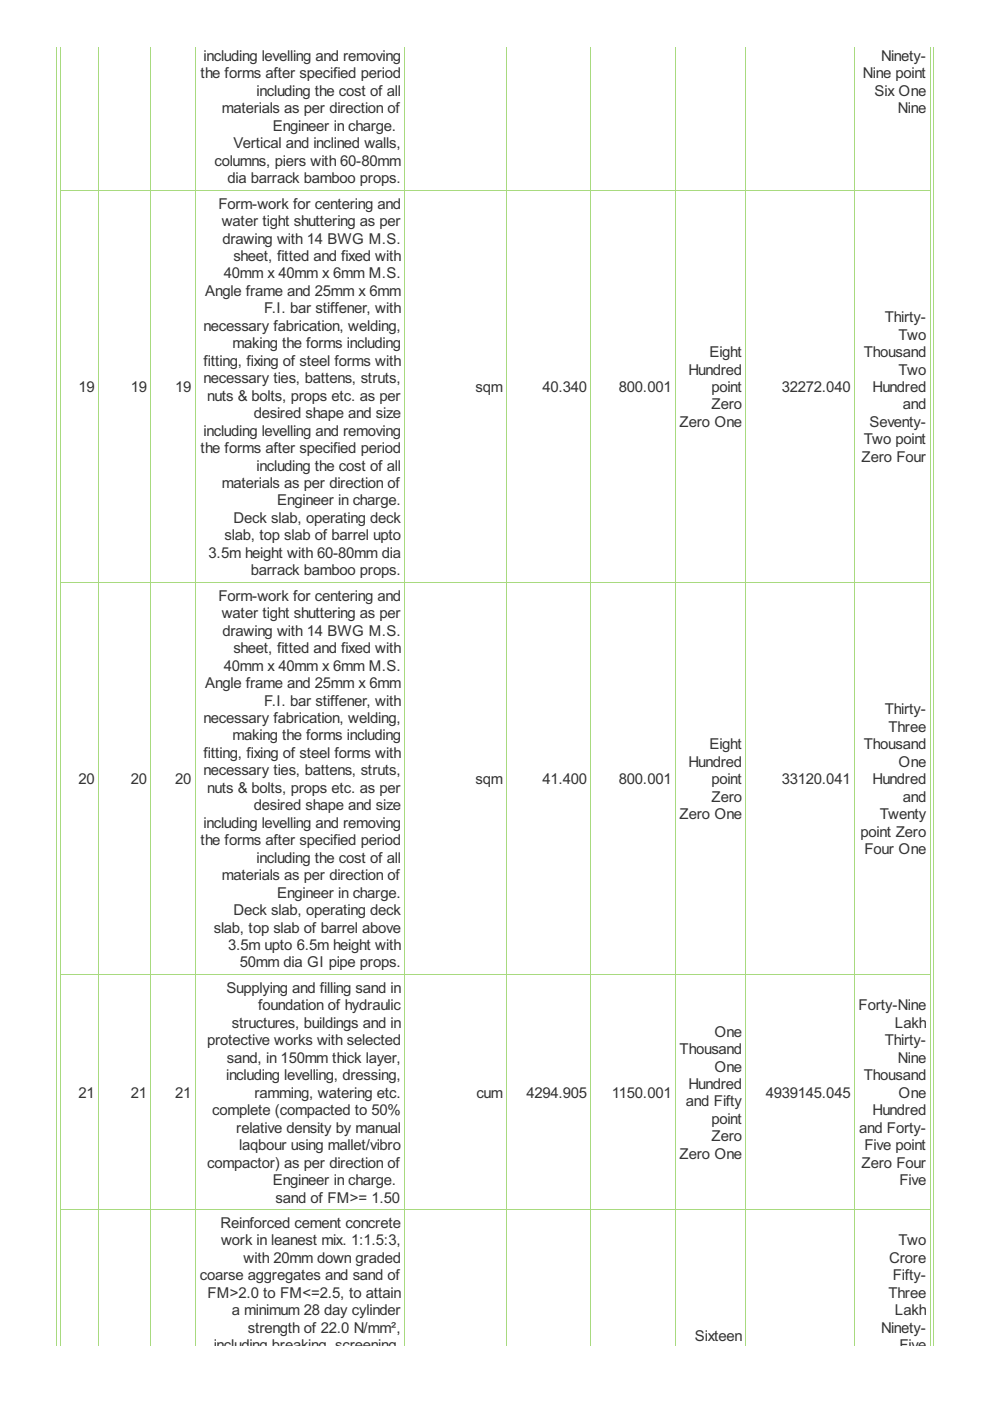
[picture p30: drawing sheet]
<svg xmlns="http://www.w3.org/2000/svg" width="210mm" height="297mm" viewBox="0 0 210 297" stroke-linecap="round" stroke-linejoin="round" font-family="sans-serif">
<defs><g id="words">
<g font-size="3.5" fill="#333">
<text x="42.5" y="16.6">the forms after specified period</text>
<text x="43.2" y="12.9">including levelling and removing</text>
<text x="183" y="16.6">Nine point</text>
<text x="186.8" y="12.9">Ninety-</text>
<text x="54.4" y="20.3">including the cost of all</text>
<text x="185.4" y="20.3">Six One</text>
<text x="47" y="24">materials as per direction of</text>
<text x="57.9" y="27.7">Engineer in charge.</text>
<text x="190.4" y="24">Nine</text>
<text x="45.5" y="35.1">columns, piers with 60-80mm</text>
<text x="49.5" y="31.4">Vertical and inclined walls,</text>
<text x="48.2" y="38.8">dia barrack bamboo props.</text>
<text x="46.3" y="44.2">Form-work for centering and</text>
<text x="47" y="47.9">water tight shuttering as per</text>
<text x="47.2" y="51.6">drawing with 14 BWG M.S.</text>
<text x="47.5" y="59">40mm x 40mm x 6mm M.S.</text>
<text x="49.5" y="55.3">sheet, fitted and fixed with</text>
<text x="43.5" y="62.7">Angle frame and 25mm x 6mm</text>
<text x="43.2" y="70.2">necessary fabrication, welding,</text>
<text x="56" y="66.4">F.I. bar stiffener, with</text>
<text x="187.6" y="68.3">Thirty-</text>
<text x="43.2" y="77.6">fitting, fixing of steel forms with</text>
<text x="49.3" y="73.9">making the forms including</text>
<text x="150.4" y="75.7">Eight</text>
<text x="183.1" y="75.7">Thousand</text>
<text x="190.5" y="72">Two</text>
<text x="16.6" y="83.1">19</text>
<text x="27.7" y="83.1">19</text>
<text x="37.1" y="83.1">19</text>
<text x="43.2" y="81.3">necessary ties, battens, struts,</text>
<text x="100.8" y="83.1">sqm</text>
<text x="115" y="83.1">40.340</text>
<text x="131.2" y="83.1">800.001</text>
<text x="145.9" y="79.4">Hundred</text>
<text x="150.8" y="83.1">point</text>
<text x="165.8" y="83.1">32272.040</text>
<text x="185" y="83.1">Hundred</text>
<text x="190.5" y="79.4">Two</text>
<text x="43.9" y="85">nuts &amp; bolts, props etc. as per</text>
<text x="53.8" y="88.7">desired shape and size</text>
<text x="150.9" y="86.8">Zero</text>
<text x="191.4" y="86.8">and</text>
<text x="43.2" y="92.4">including levelling and removing</text>
<text x="144.1" y="90.5">Zero One</text>
<text x="183.1" y="94.2">Two point</text>
<text x="184.4" y="90.5">Seventy-</text>
<text x="42.5" y="96.1">the forms after specified period</text>
<text x="54.4" y="99.8">including the cost of all</text>
<text x="182.7" y="97.9">Zero Four</text>
<text x="47" y="103.5">materials as per direction of</text>
<text x="58.8" y="107.2">Engineer in charge.</text>
<text x="49.5" y="110.9">Deck slab, operating deck</text>
<text x="44.2" y="118.3">3.5m height with 60-80mm dia</text>
<text x="47.6" y="114.6">slab, top slab of barrel upto</text>
<text x="53.2" y="122">barrack bamboo props.</text>
<text x="46.3" y="127.4">Form-work for centering and</text>
<text x="47" y="131.1">water tight shuttering as per</text>
<text x="47.2" y="134.8">drawing with 14 BWG M.S.</text>
<text x="47.5" y="142.2">40mm x 40mm x 6mm M.S.</text>
<text x="49.5" y="138.5">sheet, fitted and fixed with</text>
<text x="43.5" y="145.9">Angle frame and 25mm x 6mm</text>
<text x="56" y="149.6">F.I. bar stiffener, with</text>
<text x="43.2" y="153.3">necessary fabrication, welding,</text>
<text x="187.6" y="151.4">Thirty-</text>
<text x="188.4" y="155.1">Three</text>
<text x="43.2" y="160.7">fitting, fixing of steel forms with</text>
<text x="49.3" y="157">making the forms including</text>
<text x="150.4" y="158.9">Eight</text>
<text x="183.1" y="158.9">Thousand</text>
<text x="16.6" y="166.3">20</text>
<text x="27.7" y="166.3">20</text>
<text x="37.1" y="166.3">20</text>
<text x="43.2" y="164.4">necessary ties, battens, struts,</text>
<text x="100.8" y="166.3">sqm</text>
<text x="115" y="166.3">41.400</text>
<text x="131.2" y="166.3">800.001</text>
<text x="145.9" y="162.6">Hundred</text>
<text x="150.8" y="166.3">point</text>
<text x="165.8" y="166.3">33120.041</text>
<text x="185" y="166.3">Hundred</text>
<text x="190.5" y="162.6">One</text>
<text x="43.9" y="168.1">nuts &amp; bolts, props etc. as per</text>
<text x="53.8" y="171.8">desired shape and size</text>
<text x="144.1" y="173.7">Zero One</text>
<text x="150.9" y="170">Zero</text>
<text x="186.5" y="173.7">Twenty</text>
<text x="191.4" y="170">and</text>
<text x="42.5" y="179.2">the forms after specified period</text>
<text x="43.2" y="175.5">including levelling and removing</text>
<text x="182.5" y="177.4">point Zero</text>
<text x="54.4" y="182.9">including the cost of all</text>
<text x="183.3" y="181.1">Four One</text>
<text x="47" y="186.6">materials as per direction of</text>
<text x="58.8" y="190.3">Engineer in charge.</text>
<text x="45.3" y="197.7">slab, top slab of barrel above</text>
<text x="49.5" y="194">Deck slab, operating deck</text>
<text x="48.4" y="201.4">3.5m upto 6.5m height with</text>
<text x="50.9" y="205.1">50mm dia GI pipe props.</text>
<text x="48" y="210.5">Supplying and filling sand in</text>
<text x="54.7" y="214.2">foundation of hydraulic</text>
<text x="182" y="214.2">Forty-Nine</text>
<text x="43.9" y="221.6">protective works with selected</text>
<text x="49.2" y="217.9">structures, buildings and in</text>
<text x="151.5" y="219.8">One</text>
<text x="187.6" y="221.6">Thirty-</text>
<text x="189.8" y="217.9">Lakh</text>
<text x="48.1" y="225.3">sand, in 150mm thick layer,</text>
<text x="144.1" y="223.5">Thousand</text>
<text x="151.5" y="227.2">One</text>
<text x="190.4" y="225.3">Nine</text>
<text x="16.6" y="232.7">21</text>
<text x="27.7" y="232.7">21</text>
<text x="37.1" y="232.7">21</text>
<text x="47.9" y="229">including levelling, dressing,</text>
<text x="54" y="232.7">ramming, watering etc.</text>
<text x="101" y="232.7">cum</text>
<text x="111.6" y="232.7">4294.905</text>
<text x="129.7" y="232.7">1150.001</text>
<text x="145.9" y="230.9">Hundred</text>
<text x="162.4" y="232.7">4939145.045</text>
<text x="183.1" y="229">Thousand</text>
<text x="190.5" y="232.7">One</text>
<text x="45" y="236.4">complete (compacted to 50%</text>
<text x="145.4" y="234.6">and Fifty</text>
<text x="150.8" y="238.3">point</text>
<text x="185" y="236.4">Hundred</text>
<text x="50.1" y="240.1">relative density by manual</text>
<text x="50.7" y="243.8">laqbour using mallet/vibro</text>
<text x="144.1" y="245.7">Zero One</text>
<text x="150.9" y="242">Zero</text>
<text x="182.1" y="240.1">and Forty-</text>
<text x="183.3" y="243.8">Five point</text>
<text x="43.9" y="247.5">compactor) as per direction of</text>
<text x="57.9" y="251.3">Engineer in charge.</text>
<text x="182.7" y="247.5">Zero Four</text>
<text x="190.7" y="251.3">Five</text>
<text x="58.4" y="255">sand of FM&gt;= 1.50</text>
<text x="46.8" y="260.4">Reinforced cement concrete</text>
<text x="46.9" y="264.1">work in leanest mix. 1:1.5:3,</text>
<text x="51.6" y="267.8">with 20mm down graded</text>
<text x="188.5" y="267.8">Crore</text>
<text x="190.5" y="264.1">Two</text>
<text x="42.4" y="271.5">coarse aggregates and sand of</text>
<text x="44" y="275.2">FM&gt;2.0 to FM&lt;=2.5, to attain</text>
<text x="188.4" y="275.2">Three</text>
<text x="189.3" y="271.5">Fifty-</text>
<text x="49.2" y="278.9">a minimum 28 day cylinder</text>
<text x="189.8" y="278.9">Lakh</text>
<text x="45.3" y="286.3">including breaking, screening,</text>
<text x="52.6" y="282.6">strength of 22.0 N/mm²,</text>
<text x="147.3" y="284.4">Sixteen</text>
<text x="186.8" y="282.6">Ninety-</text>
<text x="190.7" y="286.3">Five</text>
</g>
</g></defs>
<g fill="none" stroke="#a8da7f" stroke-width=".21">
<path d="M11.9 9.9v275.3M12.8 9.9v275.3M20.9 9.9v275.3M32 9.9v275.3M41.4 9.9v275.3M85.8 9.9v275.3M107.4 9.9v275.3M125.3 9.9v275.3M143.2 9.9v275.3M158.2 9.9v275.3M181.1 9.9v275.3M197.2 9.9v275.3"/>
<path d="M198 9.9v275.3M12.8 40.3h184.5M12.8 123.4h184.5M12.8 206.6h184.5M12.8 256.4h184.5"/>
</g>
<use href="#words"/>
</svg>
